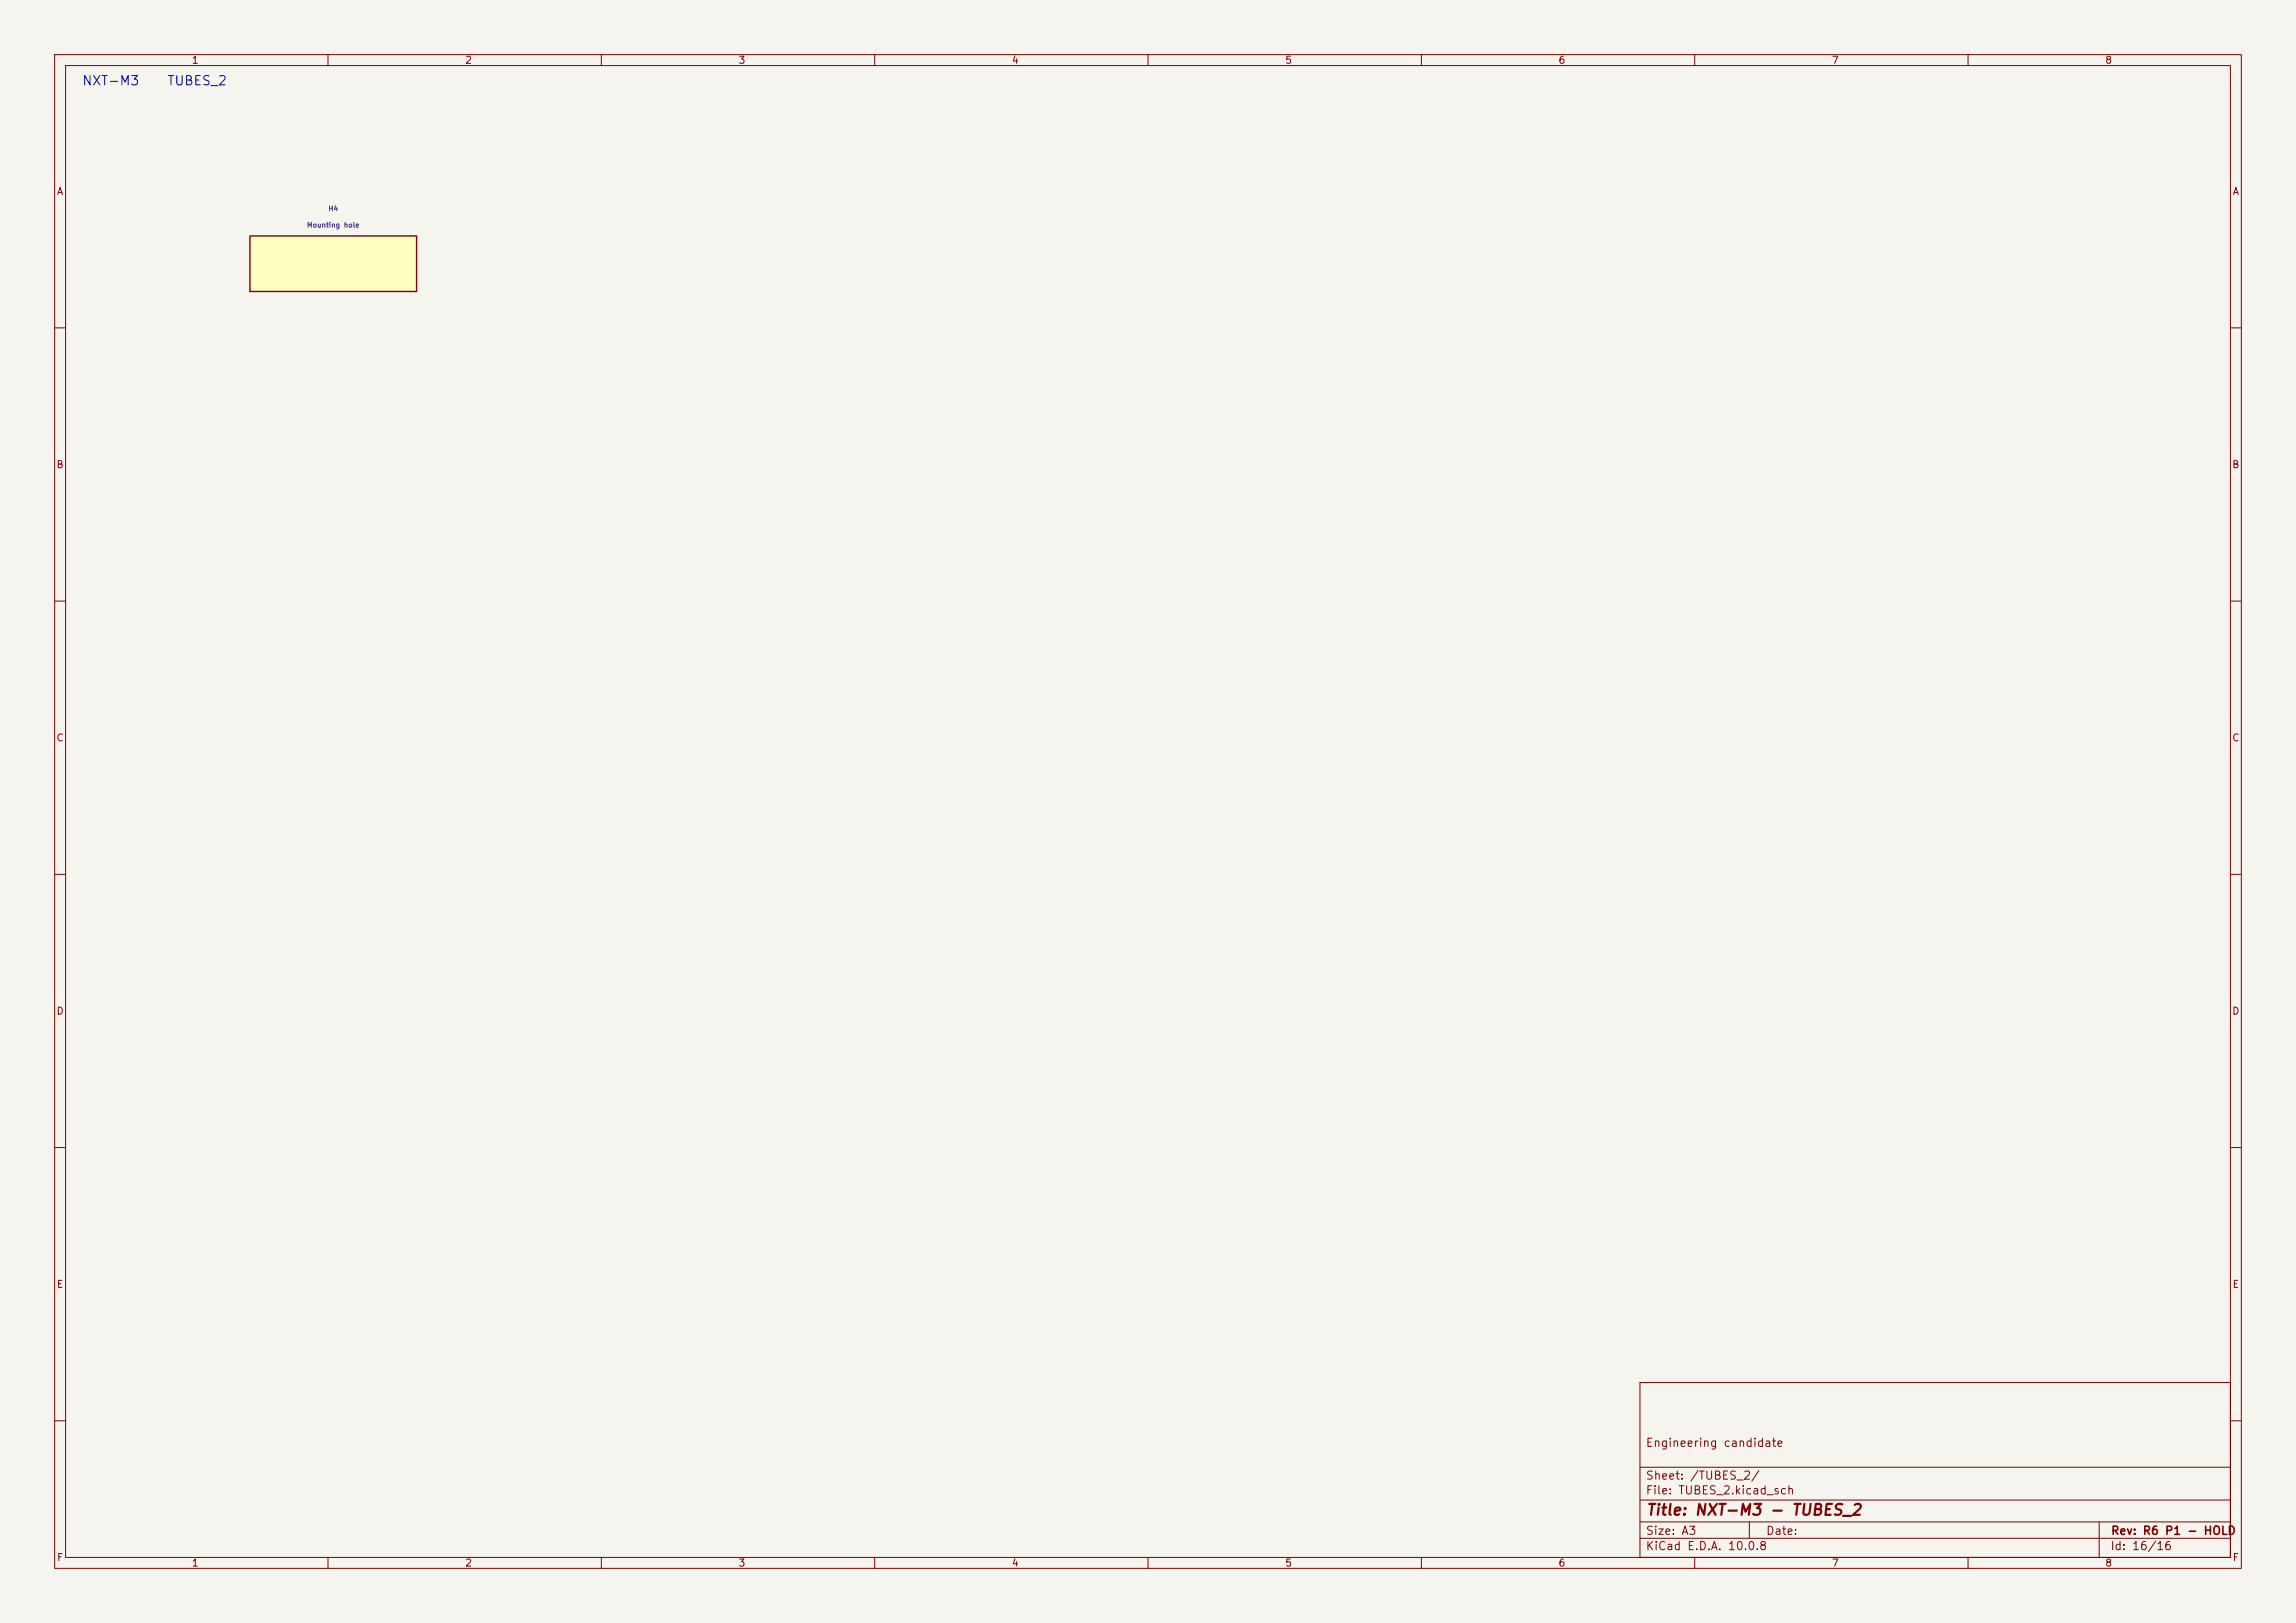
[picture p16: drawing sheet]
<svg xmlns="http://www.w3.org/2000/svg" width="420mm" height="297mm" viewBox="0 0 420 297" stroke-linecap="round" stroke-linejoin="round" font-family="sans-serif">
<defs><g id="words">
<text font-size="2" fill="#840000" x="301" y="277.8">Title: NXT-M3 - TUBES_2</text>
<g font-size="1.7" fill="#0000c2">
<text x="14.9" y="16">NXT-M3</text>
<text x="30.5" y="16">TUBES_2</text>
</g>
<g font-size="1.5" fill="#840000">
<text x="300.9" y="265.1">Engineering candidate</text>
<text x="300.9" y="273.8">File: TUBES_2.kicad_sch</text>
<text x="300.9" y="271.1">Sheet: /TUBES_2/</text>
<text x="300.9" y="281.2">Size: A3</text>
<text x="322.9" y="281.2">Date:</text>
<text x="386" y="281.2">Rev: R6 P1 - HOLD</text>
<text x="300.9" y="284">KiCad E.D.A. 10.0.8</text>
<text x="385.9" y="284">Id: 16/16</text>
</g>
<g font-size="1.3" fill="#840000">
<text x="35" y="12">1</text>
<text x="85" y="12">2</text>
<text x="135" y="12">3</text>
<text x="185" y="12">4</text>
<text x="235" y="12">5</text>
<text x="285" y="12">6</text>
<text x="335" y="12">7</text>
<text x="385" y="12">8</text>
<text x="10.3" y="36">A</text>
<text x="408.3" y="36">A</text>
<text x="10.2" y="86">B</text>
<text x="408.2" y="86">B</text>
<text x="10.2" y="136">C</text>
<text x="408.2" y="136">C</text>
<text x="10.2" y="186">D</text>
<text x="408.2" y="186">D</text>
<text x="10.3" y="236">E</text>
<text x="408.3" y="236">E</text>
<text x="10.3" y="286">F</text>
<text x="35" y="287">1</text>
<text x="85" y="287">2</text>
<text x="135" y="287">3</text>
<text x="185" y="287">4</text>
<text x="235" y="287">5</text>
<text x="285" y="287">6</text>
<text x="335" y="287">7</text>
<text x="385" y="287">8</text>
<text x="408.3" y="286">F</text>
</g>
<g font-size=".9" fill="#006464">
<text x="56.1" y="41.9">Mounting hole</text>
<text x="60" y="38.9">H4</text>
</g>
</g></defs>
<path d="M0 0h420v297h-420z" fill="#f5f4ef" stroke="#f5f4ef" stroke-width=".18"/>
<g fill="none" stroke="#840000" stroke-width=".18">
<path d="M10 10h400v277h-400zM12 12h396v273h-396zM60 10v2M110 10v2M160 10v2M210 10v2M260 10v2M310 10v2M360 10v2M10 60h2M408 60h2M10 110h2"/>
<path d="M408 110h2M10 160h2M408 160h2M10 210h2M408 210h2M300 253h108v32h-108zM10 260h2M300 278.5h108M300 274.5h108M300 268.5h108M320 278.5v3M384 278.5v6.5"/>
<path d="M408 260h2M60 285v2M110 285v2M160 285v2M210 285v2M260 285v2M300 281.5h108M310 285v2M360 285v2"/>
</g>
<path d="M45.7 43.2h30.5v10.1h-30.5z" fill="#ffffc2"/>
<path d="M45.7 43.2h30.5v10.1h-30.5z" fill="none" stroke="#840000" stroke-width=".25"/>
<use href="#words"/>
</svg>
